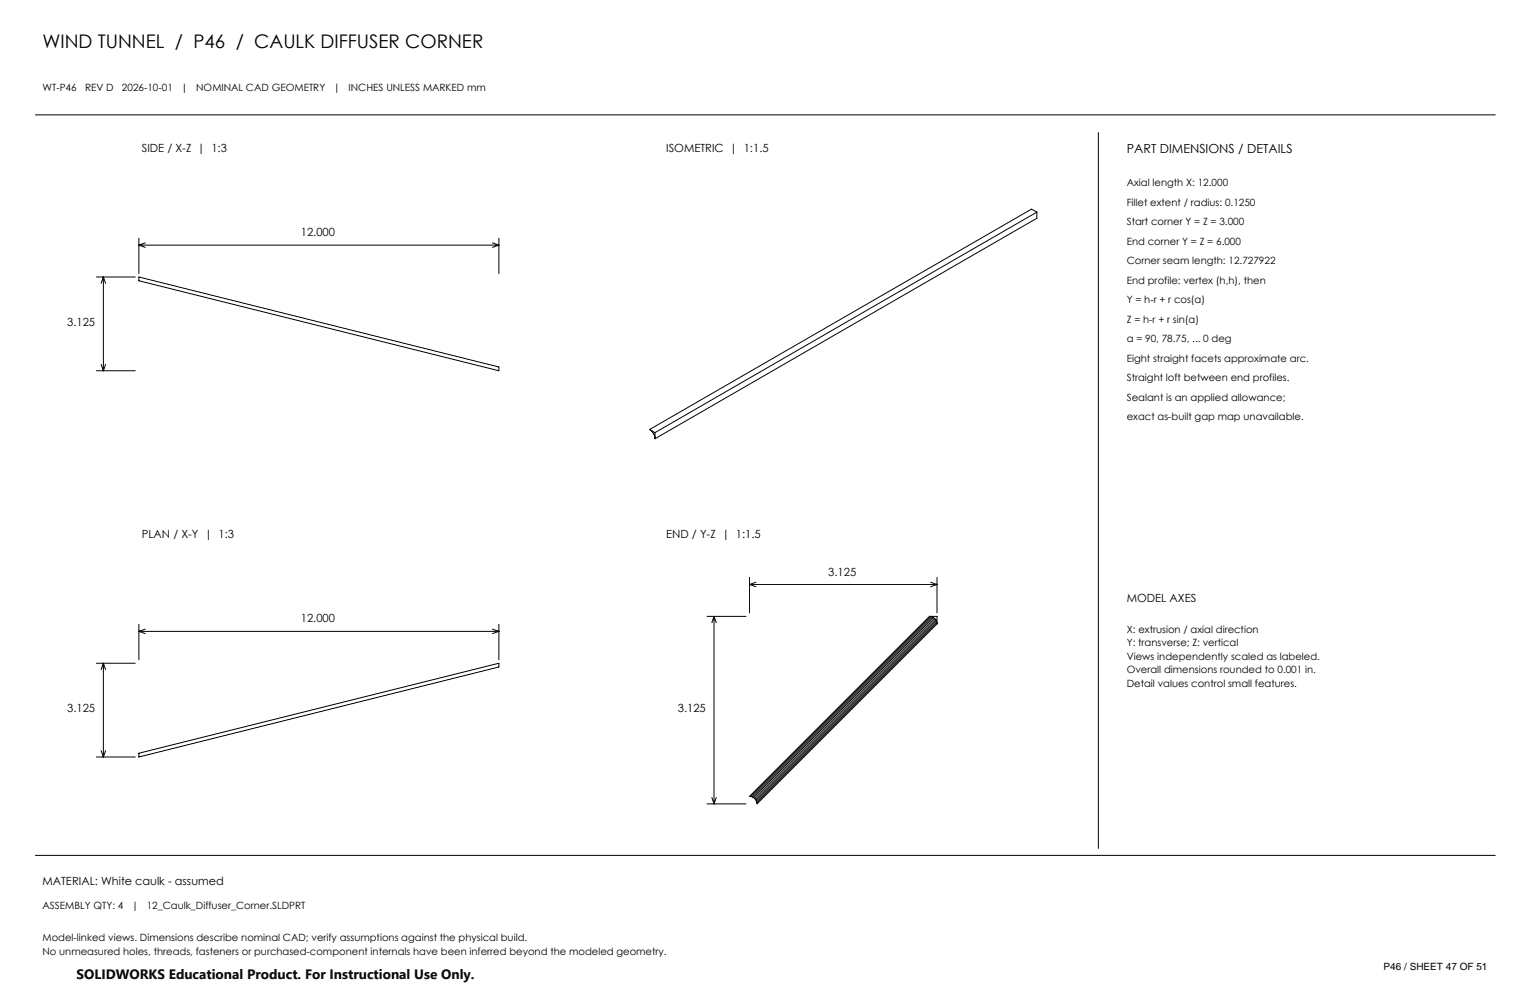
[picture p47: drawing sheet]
<svg xmlns="http://www.w3.org/2000/svg" width="432mm" height="279mm" viewBox="0 0 432 279" stroke-linecap="round" stroke-linejoin="round" font-family="sans-serif">
<defs><g id="words">
<text font-size="5.3" x="12" y="13.5">WIND TUNNEL / P46 / CAULK DIFFUSER CORNER</text>
<text font-size="3.8" x="21.6" y="276.3">SOLIDWORKS Educational Product. For Instructional Use Only.</text>
<text font-size="3.5" x="318" y="43.2">PART DIMENSIONS / DETAILS</text>
<g font-size="3.2">
<text x="40" y="42.9">SIDE / X-Z | 1:3</text>
<text x="188" y="42.9">ISOMETRIC | 1:1.5</text>
<text x="84.9" y="66.7">12.000</text>
<text x="19" y="91.9">3.125</text>
<text x="40" y="151.9">PLAN / X-Y | 1:3</text>
<text x="188" y="151.9">END / Y-Z | 1:1.5</text>
<text x="233.7" y="162.4">3.125</text>
<text x="318" y="169.9">MODEL AXES</text>
<text x="84.9" y="175.7">12.000</text>
<text x="19" y="200.9">3.125</text>
<text x="191.3" y="200.9">3.125</text>
<text x="12" y="249.9">MATERIAL: White caulk - assumed</text>
</g>
<g font-size="2.8">
<text x="12" y="25.6">WT-P46</text>
<text x="24" y="25.6">REV D</text>
<text x="34.4" y="25.6">2026-10-01</text>
<text x="51.1" y="25.6">|</text>
<text x="55.4" y="25.6">NOMINAL CAD GEOMETRY</text>
<text x="94.1" y="25.6">|</text>
<text x="98.4" y="25.6">INCHES UNLESS MARKED mm</text>
<text x="318" y="52.6">Axial length X: 12.000</text>
<text x="318" y="58.1">Fillet extent / radius: 0.1250</text>
<text x="318" y="63.6">Start corner Y = Z = 3.000</text>
<text x="318" y="69.1">End corner Y = Z = 6.000</text>
<text x="318" y="74.6">Corner seam length: 12.727922</text>
<text x="318" y="80.1">End profile: vertex (h,h), then</text>
<text x="318" y="85.6">Y = h-r + r cos(a)</text>
<text x="318" y="91.1">Z = h-r + r sin(a)</text>
<text x="318" y="96.6">a = 90, 78.75, ... 0 deg</text>
<text x="318" y="102.1">Eight straight facets approximate arc.</text>
<text x="318" y="107.6">Straight loft between end profiles.</text>
<text x="318" y="113.1">Sealant is an applied allowance;</text>
<text x="318" y="118.6">exact as-built gap map unavailable.</text>
<text x="318" y="178.6">X: extrusion / axial direction</text>
<text x="318" y="182.4">Y: transverse; Z: vertical</text>
<text x="318" y="186.3">Views independently scaled as labeled.</text>
<text x="318" y="190.1">Overall dimensions rounded to 0.001 in.</text>
<text x="318" y="193.9">Detail values control small features.</text>
<text x="12" y="256.6">ASSEMBLY QTY: 4</text>
<text x="37.2" y="256.6">|</text>
<text x="41.4" y="256.6">12_Caulk_Diffuser_Corner.SLDPRT</text>
<text x="12" y="265.6">Model-linked views. Dimensions describe nominal CAD; verify assumptions against the physical build.</text>
<text x="12" y="269.4">No unmeasured holes, threads, fasteners or purchased-component internals have been inferred beyond the modeled geometry.</text>
<text x="390.5" y="273.8">P46 / SHEET 47 OF 51</text>
</g>
</g></defs>
<g fill="none" stroke="#000" stroke-width=".28">
<path d="M10 32.4h412M310 37.4v202M292.6 59.9l-1.5-.9-107.8 62.2M292.6 59.9l-107.7 62.2M292.6 59.9v1.7l-107.7 62.2M27.2 78.2h11M29.2 78.2v26.4M29.2 78.2l-.7 1.8M29.2 78.2l.6 1.8M39.2 78.2l101.6 25.4v1l-101.6-25.4zM39.2 67.2v10M39.2 69.2h101.6"/>
<path d="M39.2 69.2l1.8 .6M41 68.5l-1.8 .7M139 68.5l1.8 .7M140.8 67.2v10M140.8 69.2l-1.8 .6M27.2 104.6h11M28.5 102.8l.7 1.8M29.8 102.8l-.6 1.8M183.3 121.2l.6 .5 .7 1 .3 1.1M183.3 121.2l1.6 .9M184.9 122.1v1.7M39.2 176.2v10"/>
<path d="M39.2 178.2h101.6M39.2 178.2l1.8 .6M41 177.6l-1.8 .6M139 177.6l1.8 .6M140.8 176.2v10M140.8 178.2l-1.8 .6M199.5 174h11M201.5 174v52.9M201.5 174l-.6 1.8M201.5 174l.6 1.8M211.5 162.9v10.1M211.5 165h52.9"/>
<path d="M211.5 165l1.8 .6M213.3 164.3l-1.8 .7M262.3 174h.4M262.3 174h2.1v2.1M262.3 174l-50.8 50.8h.4M262.6 164.3l1.8 .7M262.7 174l.4 .1M262.7 174l-50.8 50.8M263.1 174.1l.4 .2M263.1 174.1l-50.8 50.8M263.5 174.3l.3 .3M263.5 174.3l-50.8 50.8"/>
<path d="M263.8 174.6l.3 .3M263.8 174.6l-50.8 50.8M264.1 174.9l.2 .4M264.1 174.9l-50.8 50.8M264.3 175.3l.1 .3M264.3 175.3l-50.8 50.8M264.4 175.6v.5M264.4 175.6l-50.8 50.8M264.4 162.9v10.1M264.4 176.1l-50.8 50.8v-.5M264.4 165l-1.8 .6M27.2 187.2h11"/>
<path d="M29.2 187.2v26.4M29.2 187.2l-.7 1.8M29.2 187.2l.6 1.8M27.2 213.6h11M28.5 211.8l.7 1.8M29.8 211.8l-.6 1.8M39.2 212.6l101.6-25.4v1l-101.6 25.4zM199.5 226.9h11M200.9 225.1l.6 1.8M202.1 225.1l-.6 1.8M211.9 224.8l.4 .1M212.3 224.9l.4 .2"/>
<path d="M212.7 225.1l.3 .3M213 225.4l.3 .3M213.3 225.7l.2 .4M213.5 226.1l.1 .3M10 241.4h412"/>
</g>
<use href="#words"/>
</svg>
